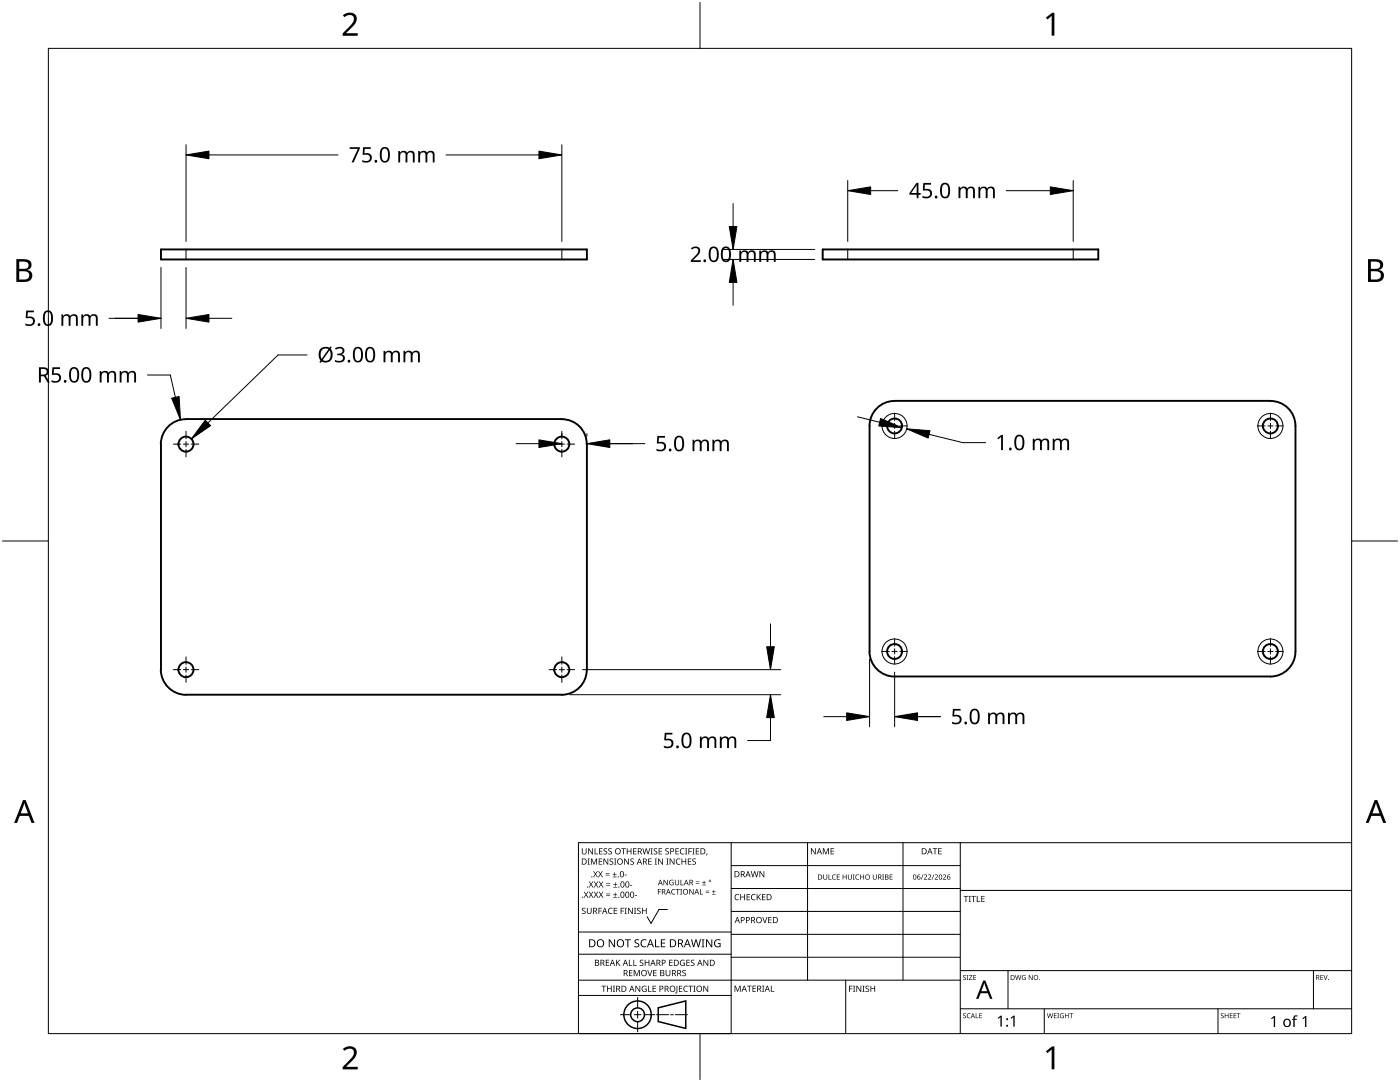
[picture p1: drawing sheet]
<svg xmlns="http://www.w3.org/2000/svg" width="279mm" height="216mm" viewBox="0 0 279 216" stroke-linecap="round" stroke-linejoin="round" font-family="sans-serif">
<g fill="none" stroke="#000" stroke-width=".38">
<path d="M32.1 49.8h85v2h-85zM164.2 49.8h55v2h-55zM178.5 80h75M32.1 88.6v45M37.1 83.7a5 5 0 0 0-5 4.9M112.1 83.7a4.9 4.9 0 0 1 5 4.9M112.1 83.6h-75M117.1 88.6v45M173.5 85v45M178.5 80a5 5 0 0 0-5 5M253.5 80a4.9 4.9 0 0 1 5 5M258.5 85v45"/>
<path d="M32.1 133.6a5.1 5.1 0 0 0 5 5M37.1 138.6h75M117.1 133.6a5 5 0 0 1-5 5M173.5 130a5 5 0 0 0 5 5M178.5 135h75M258.5 130a5 5 0 0 1-5 5"/>
<circle cx="37.1" cy="88.6" r="1.5"/>
<circle cx="112.1" cy="88.6" r="1.5"/>
<circle cx="178.5" cy="85" r="1.49"/>
<circle cx="253.5" cy="85" r="1.49"/>
<circle cx="37.1" cy="133.6" r="1.5"/>
<circle cx="112.1" cy="133.6" r="1.5"/>
<circle cx="178.5" cy="130" r="1.49"/>
<circle cx="253.5" cy="130" r="1.49"/>
</g>
<g fill="none" stroke="#000" stroke-width=".2">
<path d="M37.1 49.8v2M112.1 49.8v2M169.2 49.8v2M214.2 49.8v2"/>
<circle cx="178.5" cy="85" r="2.51"/>
<circle cx="253.5" cy="85" r="2.5"/>
<circle cx="178.5" cy="130" r="2.51"/>
<circle cx="253.5" cy="130" r="2.5"/>
</g>
<path d="M9.7 9.7h260v196.5h-260z" fill="none" stroke="#000" stroke-width=".2"/>
<path d="M139.7 .5v9.2M.5 108h9.2M269.7 108h9.2M139.7 206.2v9.2" fill="none" stroke="#000" stroke-width=".2"/>
<g fill="#000">
<path d="M68.4 3.1a1.64 1.64 0 0 1 2.8 .4 2.52 2.52 0 0 1-1.2 2.2l-.9 .9h2.3v.5h-3v-.4l1.2-1.2a1.95 1.95 0 0 0 .9-2.2 1.23 1.23 0 0 0-1.8 .1zM208.7 3.5l1.3-.9h.4v4.5h-.5v-4l-.9 .8zM68.4 209.3a1.64 1.64 0 0 1 2.8 .4 2.52 2.52 0 0 1-1.2 2.2l-.9 1h2.3v.5h-3v-.5l1.2-1.2a1.95 1.95 0 0 0 .9-2.1 1.23 1.23 0 0 0-1.8 .1zM208.7 209.8l1.3-1h.4v4.6h-.5v-4l-.9 .7z"/>
<path d="M3.3 51.7h1.3a1.28 1.28 0 0 1 1.7 1.3 1.04 1.04 0 0 1-.9 .9 1.23 1.23 0 0 1 1 1.5 1.23 1.23 0 0 1-1.5 .9h-1.6zM3.8 54.1v1.7h1a.86 .86 0 0 0 1-.9 .86 .86 0 0 0-1.1-.8zM3.8 52.2v1.4h.9a.78 .78 0 0 0 1-.7 .78 .78 0 0 0-1.1-.7z"/>
<path d="M273 51.7h1.3a1.28 1.28 0 0 1 1.7 1.3 1.04 1.04 0 0 1-.8 .9 1.23 1.23 0 0 1 1 1.5 1.23 1.23 0 0 1-1.6 .9h-1.6zM273.6 54.1v1.7h.9a.86 .86 0 0 0 1.1-.9 .86 .86 0 0 0-1.1-.8zM273.6 52.2v1.4h.8a.78 .78 0 0 0 1-.7 .78 .78 0 0 0-1.1-.7z"/>
<path d="M4.6 159.6h.5l1.8 4.6h-.6l-.6-1.4h-1.8l-.5 1.4h-.6zM4.8 160.2l-.7 2.1h1.5z"/>
<path d="M274.3 159.6h.6l1.7 4.6h-.6l-.5-1.4h-1.8l-.6 1.4h-.5zM274.6 160.2l-.7 2.1h1.4z"/>
</g>
<g fill="none" stroke="#000" stroke-width=".2">
<path d="M145.9 168.1v38.1h-30.5v-38.1h154.3M145.9 172.7h45.7M145.9 177.3h45.7M161.2 168.1v27.5M180.2 168.1v27.5M191.6 168.1v38.1M191.6 177.7h78.1M115.4 198.6h30.5M115.4 195.6h76.2M115.4 190.4h30.5M115.4 186h30.5M127.3 199v2.1"/>
<path d="M133.2 181.5h-1.7l-1.6 2.8-.7-1.4M145.9 181.9h45.7M145.9 186.4h45.7M145.9 191h45.7M168.8 195.6v10.6M191.6 193.7h78.1M201.2 193.7v7.6M262.1 193.7v7.6M123.8 202.5h2.1M126.6 202.5h1.3M127.3 201.8v1.4M127.3 203.8v2.1"/>
<path d="M128.6 202.5h2.1M131 202.5h2.4M133.8 202.5h.6M134.8 202.5h2.4M191.6 201.3h78.1M208.4 201.3v4.9M243.1 201.3v4.9"/>
</g>
<g fill="#000">
<path d="M116.1 169.3h.2v.8a.32 .32 0 0 0 .3 .3 .32 .32 0 0 0 .3-.3v-.8h.2v.8a.47 .47 0 0 1-.5 .4 .47 .47 0 0 1-.5-.5zM116.5 177.9h.2l.3 .5 .3-.5h.1l-.4 .6 .4 .6h-.1l-.3-.5-.4 .5h-.1l.4-.6zM117.3 171.3h.4l-.1 .1v1l.1 .1h-.4l.1-.1v-1zM117.4 169.3h.2l.6 1v-1h.1v1.2h-.1l-.7-1v1h-.1zM117.5 177.9h.2l.3 .5 .3-.5h.1l-.4 .6 .4 .6h-.1l-.4-.5-.3 .5h-.1l.4-.6zM117.5 175.9h.2l.3 .5 .3-.5h.1l-.4 .6 .5 .6h-.2l-.3-.5-.4 .5h-.1l.4-.6zM117.9 171.3h.3l.3 1 .4-1h.3v1.2h-.2v-1l-.4 1h-.1l-.4-1v1h-.2zM118.7 169.3h.1v1h.6v.2h-.7zM118.4 173.8h.1l.3 .5 .3-.5h.2l-.4 .6 .4 .7h-.1l-.4-.6-.3 .6h-.1l.4-.7zM118.5 177.9h.2l.2 .5 .3-.5h.2l-.4 .6 .4 .6h-.1l-.4-.5-.3 .5h-.1l.4-.6zM118.5 175.9h.2l.3 .5 .3-.5h.1l-.4 .6 .4 .6h-.1l-.3-.5-.4 .5h-.1l.4-.6zM119.5 171.3h.7v.1h-.6v.4h.5v.2h-.5v.4h.6v.1h-.7z"/>
<path d="M119.6 169.3h.6v.1h-.5v.4h.5v.1h-.5v.4h.5v.2h-.6zM119.4 173.8h.1l.3 .5 .3-.5h.2l-.4 .6 .4 .7h-.1l-.4-.6-.3 .6h-.2l.5-.7zM119.5 177.9h.1l.3 .5 .3-.5h.2l-.4 .6 .4 .6h-.1l-.4-.5-.3 .5h-.1l.4-.6zM119.5 175.9h.2l.3 .5 .3-.5h.1l-.4 .6 .4 .6h-.1l-.4-.5-.3 .5h-.1l.4-.6zM120.9 174.6h.8v.1h-.8zM120.9 174.2h.8v.1h-.8zM121 178.7h.8v.1h-.8zM121 178.3h.8v.1h-.8zM121 176.6h.8v.1h-.8zM121 176.3h.8v.1h-.8zM120.5 169.4l.4-.1h.3l-.1 .1a.25 .25 0 0 0-.4-.1 .25 .25 0 0 0 0 .4l.4 .3 .1 .2-.3 .3-.5-.1v-.1h.2a.27 .27 0 0 0 .4-.1 .27 .27 0 0 0-.3-.3l-.2-.2zM120.4 171.3h.2l.7 1-.1-1h.2v1.2h-.2l-.6-1v1h-.2z"/>
<path d="M121.4 169.4l.5-.1h.2v.1a.25 .25 0 0 0-.4-.1 .25 .25 0 0 0 0 .4l.4 .3v.2l-.2 .3-.5-.1v-.1h.1a.27 .27 0 0 0 .5-.1 .27 .27 0 0 0-.4-.3l-.2-.2zM122.3 174.9h.8v.2h-.8zM122.4 179h.8v.1h-.8zM122.4 177h.8v.1h-.8zM121.7 171.4l.4-.1 .3 .1-.1 .1a.25 .25 0 0 0-.4-.1 .25 .25 0 0 0 0 .4 .42 .42 0 0 1 .5 .5 .42 .42 0 0 1-.7 .2l-.1-.2 .2 .1a.27 .27 0 0 0 .5-.2 .27 .27 0 0 0-.4-.3l-.2-.2zM122.6 174h.1v.4h.4v.1h-.4v.4h-.1v-.4h-.3v-.1h.3zM122.7 178.1h.1v.4h.4v.1h-.4v.3h-.1v-.3h-.3v-.1h.3zM122.7 176.1h.2v.3h.3v.2h-.3v.3h-.2v-.3h-.3v-.2h.3zM122.6 171.3h.4l-.1 .1v1l.1 .1h-.4l.1-.1v-1zM124 169.3h.9v.1h-.4v1.1h-.1v-1.1h-.4zM124.7 174.5h.4v.2h-.4zM124.6 171.3h.1l.7 1v-1h.1v1.2h-.2l-.6-1v1h-.1z"/>
<path d="M125.7 176.6h.5v.1h-.5zM125.1 169.3h.1v.5h.7v-.5h.1v1.2h-.1v-.6h-.7v.6h-.1zM125.8 171.4l.5-.1 .2 .1v.1a.25 .25 0 0 0-.4-.1 .25 .25 0 0 0 0 .4 .42 .42 0 0 1 .4 .5 .42 .42 0 0 1-.7 .2v-.2l.1 .1a.27 .27 0 0 0 .5-.2 .27 .27 0 0 0-.4-.3l-.2-.2zM126.7 178.6h.4v.2h-.4zM126.4 169.3h.6v.1h-.5v.4h.5v.1h-.5v.4h.5v.2h-.6zM128.2 169.3h.2l.2 1 .3-1h.2l.2 1 .3-1h.1l-.3 1.2h-.1l-.3-1.1-.3 1.1h-.2zM129.4 171.3h.7v.1h-.6v.4h.5v.2h-.5v.4h.6v.1h-.7zM129.8 169.3h.5l-.2 .1v1l.2 .1h-.5l.2-.1v-1zM130.7 171.3h.4l-.1 .1v1l.1 .1h-.4l.1-.1v-1zM130.5 169.4l.4-.1h.3l-.1 .1a.25 .25 0 0 0-.4-.1 .25 .25 0 0 0 0 .4l.4 .3 .1 .2-.2 .3-.6-.1v-.1h.2a.27 .27 0 0 0 .4-.1 .27 .27 0 0 0-.3-.3l-.2-.2zM131.3 177.4h.6v.1h-.5v.4h.5v.1h-.5v.5h-.1zM131.4 169.3h.7v.1h-.5v.4h.5v.1h-.5v.4h.5v.2h-.7z"/>
<path d="M131.3 171.3h.2l.7 1v-1h.1v1.2h-.2l-.6-1v1h-.2zM132.4 175.6h.2l.6 .9v-.9h.1v1h-.2l-.6-.9v.9h-.1zM133 171.3h.4l-.1 .1v1l.1 .1h-.4l.1-.1v-1zM132.8 169.4l.4-.1h.3l-.1 .1a.25 .25 0 0 0-.3-.1 .25 .25 0 0 0 0 .4l.4 .3v.2l-.2 .3-.5-.1v-.1h.1a.27 .27 0 0 0 .5-.1 .27 .27 0 0 0-.4-.3l-.2-.2zM133.7 175.7l.5-.2 .2 .1v.1a.45 .45 0 0 0-.7 .4 .45 .45 0 0 0 .6 .4v-.3h-.2v-.1h.3v.5a.6 .6 0 0 1-.8-.1 .6 .6 0 0 1 .1-.8zM134.1 177.5l.4-.1h.3l-.1 .2a.44 .44 0 0 0-.6 .4 .44 .44 0 0 0 .6 .3 .52 .52 0 0 1-.7 0 .52 .52 0 0 1 .1-.8zM133.6 171.3h.2l.7 1v-1h.1v1.2h-.2l-.6-1v1h-.2zM134.9 177.4h.8v.1h-.4v1h-.1v-1h-.3zM135 171.5l.5-.2 .3 .1-.1 .1a.49 .49 0 0 0-.7 .4 .49 .49 0 0 0 .7 .5 .52 .52 0 0 1-.6 0 .52 .52 0 0 1-.2-.6zM134.8 169.3h.7v.1h-.6v.4h.5v.1h-.5v.4h.6v.2h-.7zM134.7 175.6h.1v.7a.28 .28 0 0 0 .3 .2 .28 .28 0 0 0 .3-.2v-.7h.1v.7a.42 .42 0 0 1-.4 .4 .42 .42 0 0 1-.4-.4zM135.8 175.6h.2v.9h.4v.1h-.6z"/>
<path d="M135.8 177.4h.3l-.1 .1v.9l.1 .1h-.3l.1-.1v-.9zM135.8 169.4l.4-.1h.4l-.1 .1h-.2a.49 .49 0 0 0-.4 .6 .49 .49 0 0 0 .7 .3 .52 .52 0 0 1-.7 .1 .52 .52 0 0 1-.2-.6zM136 171.3h.2v.5h.6v-.5h.1v1.2h-.1v-.5h-.6v.5h-.2zM136.7 169.3h.5l-.2 .1v1l.2 .1h-.5l.2-.1v-1zM137.4 169.3h.7v.1h-.6v.4h.5v.2h-.5v.5h-.1zM137.3 171.3h.7v.1h-.6v.4h.5v.2h-.5v.4h.6v.1h-.7zM137.6 177.4h.1l.6 .9v-.9h.1v1.1h-.1l-.6-.9v.9h-.1zM138.2 169.3h.4l-.1 .1v1l.1 .1h-.4l.1-.1v-1zM138.9 176.2h.7v.1h-.7zM138.9 175.9h.7v.1h-.7zM138.2 171.4l.4-.1 .3 .1-.1 .1a.25 .25 0 0 0-.4-.1 .25 .25 0 0 0 0 .4 .42 .42 0 0 1 .5 .5 .42 .42 0 0 1-.7 .2l-.1-.2 .2 .1a.27 .27 0 0 0 .5-.2 .27 .27 0 0 0-.4-.3l-.2-.2zM138.9 169.3h.6v.1h-.5v.4h.5v.1h-.5v.4h.5v.2h-.6z"/>
<path d="M139.7 177.4h.1v1h.5v.1h-.6zM140.1 176.5h.8v.1h-.8zM140.5 175.7h.1v.3h.3v.2h-.3v.3h-.1v-.3h-.4v-.2h.4zM140.8 178h.7v.2h-.7zM140.8 177.7h.7v.1h-.7zM141 170.3h.2l-.3 .4zM142.1 178.4h.7v.1h-.7zM142.4 177.6h.1v.3h.3v.1h-.3v.3h-.1v-.3h-.3v-.1h.3zM146.8 178.6l.4-.2 .3 .1v.1a.49 .49 0 0 0-.7 .4 .49 .49 0 0 0 .7 .5 .52 .52 0 0 1-.7 0 .52 .52 0 0 1-.2-.6zM147.7 178.4h.2v.5h.6v-.5h.2v1.2h-.2v-.5h-.6v.5h-.2zM149 178.4h.7v.1h-.5v.4h.4v.2h-.4v.4h.5v.1h-.7zM150 178.6l.5-.2 .3 .1-.1 .1a.49 .49 0 0 0-.7 .4 .49 .49 0 0 0 .8 .5 .52 .52 0 0 1-.7 0 .52 .52 0 0 1-.2-.6z"/>
<path d="M149.8 173.8h.2l.3 1.1 .2-1.1h.2l.3 1.1 .2-1.1h.2l-.3 1.2h-.2l-.3-1-.3 1h-.1zM151 178.4h.2v.6l.5-.6h.2l-.5 .5 .5 .7h-.2l-.4-.6-.1 .6h-.2zM151.6 173.8h.1l.7 1v-1h.1v1.2h-.1l-.7-1v1h-.1zM152.1 178.4h.7v.1h-.6v.4h.5v.2h-.5v.4h.6v.1h-.7zM161.8 169.3h.2l.7 1v-1h.1v1.2h-.2l-.6-1v1h-.2zM164.2 169.3h.2l.4 .9 .4-.9h.2v1.2h-.1v-1.1l-.4 1.1h-.1l-.4-1.1v1.1h-.2zM164.3 174.5h.1v.7a.26 .26 0 0 0 .3 .2 .26 .26 0 0 0 .3-.2v-.7h.1v.7a.39 .39 0 0 1-.4 .3 .39 .39 0 0 1-.4-.3zM165.4 174.5h.1v.9h.4v.1h-.5zM165.8 169.3h.6v.1h-.5v.4h.5v.1h-.5v.4h.5v.2h-.6zM166.2 174.6l.3-.1h.3v.2a.41 .41 0 0 0-.6 .3 .41 .41 0 0 0 .6 .4 .48 .48 0 0 1-.7-.1 .48 .48 0 0 1 .1-.7zM167 174.5h.6v.1h-.5v.3h.4v.1h-.4v.4h.5v.1h-.6zM168.2 174.5h.1v.4h.5v-.4h.2v1h-.2v-.5h-.5v.5h-.1z"/>
<path d="M169.2 174.5h.1v.7a.26 .26 0 0 0 .3 .2 .26 .26 0 0 0 .3-.2v-.7h.1v.7a.39 .39 0 0 1-.4 .3 .39 .39 0 0 1-.4-.3zM170.2 174.5h.4l-.2 .1v.8l.2 .1h-.4l.1-.1v-.8zM170.8 174.6l.4-.1h.3l-.1 .2a.41 .41 0 0 0-.6 .3 .41 .41 0 0 0 .6 .4 .48 .48 0 0 1-.7-.1 .48 .48 0 0 1 .1-.7zM171.7 174.5h.1v.4h.5v-.4h.1v1h-.1v-.5h-.5v.5h-.1zM174.2 174.5h.1v.7a.26 .26 0 0 0 .3 .2 .26 .26 0 0 0 .3-.2v-.7h.1v.7a.39 .39 0 0 1-.4 .3 .39 .39 0 0 1-.4-.3zM176.1 174.5h.3l-.1 .1v.8l.1 .1h-.3l.1-.1v-.8zM177.6 174.5h.5v.1h-.4v.3h.4v.1h-.4v.4h.4v.1h-.5zM184.2 174.5h.1l-.4 1h-.1zM184.4 174.6a.37 .37 0 0 1 .6 0 .37 .37 0 0 1-.3 .6l-.2 .2h.5v.1h-.6l.2-.4a.27 .27 0 0 0 .3-.3 .27 .27 0 0 0-.4-.2zM185.2 174.6a.37 .37 0 0 1 .6 0 .37 .37 0 0 1-.2 .6l-.3 .2h.6v.1h-.7l.3-.4a.27 .27 0 0 0 .2-.3 .27 .27 0 0 0-.3-.2zM186.3 174.5h.2l-.4 1h-.2zM186.1 169.3h.9v.1h-.3v1.1h-.2v-1.1h-.4z"/>
<path d="M186.5 174.6a.37 .37 0 0 1 .6 0 .37 .37 0 0 1-.2 .6l-.2 .2h.5v.1h-.7l.3-.4a.27 .27 0 0 0 .3-.3 .27 .27 0 0 0-.4-.2zM187.2 169.3h.7v.1h-.5v.4h.5v.1h-.5v.4h.5v.2h-.7zM188.2 174.6a.37 .37 0 0 1 .6 0 .37 .37 0 0 1-.3 .6l-.2 .2h.5v.1h-.6l.2-.4a.27 .27 0 0 0 .3-.3 .27 .27 0 0 0-.4-.2zM192.3 178.8h.9v.1h-.3v1.1h-.2v-1.1h-.4zM193.3 178.8h.5l-.2 .1v1l.2 .1h-.5l.2-.1v-1zM193.8 178.8h1v.1h-.4v1.1h-.2v-1.1h-.4zM194.9 178.8h.2v1.1h.5v.1h-.7zM195.8 178.8h.7v.1h-.5v.4h.5v.1h-.5v.5h.5v.1h-.7zM116.2 181.3l.4-.2 .3 .1-.1 .1a.25 .25 0 0 0-.4-.1 .25 .25 0 0 0 0 .4l.4 .2 .1 .3-.3 .3-.5-.1v-.1h.2a.27 .27 0 0 0 .4-.1 .27 .27 0 0 0-.3-.3l-.2-.2zM117.1 181.1h.2v.8a.32 .32 0 0 0 .3 .3 .32 .32 0 0 0 .3-.3v-.8h.2v.8a.47 .47 0 0 1-.5 .5 .47 .47 0 0 1-.5-.5zM119.4 181.1h.7v.2h-.5v.4h.5v.1h-.5v.6h-.2zM120 196.7h1v.1h-.4v1.1h-.2v-1.1h-.4z"/>
<path d="M120.9 191.5h.7v.1h-.5v.4h.4v.2h-.4v.4h.5v.1h-.7zM121.5 181.3l.4-.2 .4 .1-.1 .1a.49 .49 0 0 0-.7 .5 .49 .49 0 0 0 .7 .4 .52 .52 0 0 1-.6 .1 .52 .52 0 0 1-.3-.6zM121.1 196.7h.2v.5h.6v-.5h.2v1.2h-.2v-.6h-.6v.6h-.2zM121.5 187.4h.2l.9 1.3v-1.3h.1v1.6h-.2l-.8-1.3v1.3h-.2zM122.3 196.7h.4l-.1 .1v1l.1 .1h-.4l.2-.1v-1zM122.5 181.1h.7v.2h-.6v.4h.5v.1h-.5v.4h.6v.2h-.7zM122.9 191.5h.2v.6l.5-.6h.2l-.5 .5 .5 .7h-.2l-.4-.6-.1 .6h-.2zM123.9 181.1h.6v.2h-.5v.4h.5v.1h-.5v.6h-.1zM124.7 181.1h.4l-.2 .2v.9l.2 .2h-.4l.1-.2v-.9zM124.7 187.4h1.2v.2h-.5v1.4h-.2v-1.4h-.5zM125.5 191.5h.2v1.1h.5v.1h-.7zM125.5 193.6h.7v.1h-.5v.4h.5v.1h-.5v.4h.5v.2h-.7z"/>
<path d="M125.3 181.1h.2l.7 1.1-.1-1.1h.2v1.3h-.2l-.6-1v1h-.2zM126.4 191.5h.2v1.1h.5v.1h-.7zM126.5 181.1h.5l-.2 .2v.9l.2 .2h-.5l.2-.2v-.9zM126.5 193.6h.2l.4 1 .4-1h.2v1.2h-.2v-1.1l-.4 1.1h-.1l-.4-1.1v1.1h-.1zM126.7 187.6l.3-.2 .6 .1-.2 .1a.33 .33 0 0 0-.6 .2 .33 .33 0 0 0 .4 .4 .47 .47 0 0 1 .4 .6 .47 .47 0 0 1-.7 .2h-.3v-.2h.2a.35 .35 0 0 0 .6-.2 .35 .35 0 0 0-.5-.4l-.3-.2zM126.8 196.7h.2l.6 1v-1h.2v1.2h-.2l-.7-1 .1 1h-.2zM127.2 181.3l.4-.2 .3 .1-.1 .1a.25 .25 0 0 0-.4-.1 .25 .25 0 0 0 0 .4l.4 .2 .1 .3-.3 .3-.5-.1v-.1h.2a.27 .27 0 0 0 .4-.1 .27 .27 0 0 0-.3-.3l-.2-.2zM127.7 191.6l.5-.1 .2 .1v.1a.25 .25 0 0 0-.4-.1 .25 .25 0 0 0 0 .4l.4 .2v.3l-.2 .2h-.5v-.2l.1 .1a.27 .27 0 0 0 .5-.2 .27 .27 0 0 0-.4-.3l-.2-.2zM128 187.6l.6-.2 .4 .1v.2a.64 .64 0 0 0-1 .5 .64 .64 0 0 0 1 .6v.2a.83 .83 0 0 1-1.1-.3 .83 .83 0 0 1 .1-1.1zM128.2 196.8l.6-.1 .2 .1v.1a.5 .5 0 0 0-.8 .4 .5 .5 0 0 0 .7 .5v-.4h-.3v-.1h.4v.6a.66 .66 0 0 1-.8-.2 .66 .66 0 0 1 0-.9zM128.1 181.1h.2v.6h.6v-.6h.2v1.3h-.2v-.6h-.6v.6h-.2zM129.2 193.6h.1l.4 1 .3-1h.2l-.4 1.2h-.2z"/>
<path d="M129.3 196.7h.2v1.1h.5v.1h-.7zM128.7 191.5h.1v.5h.6v-.5h.2v1.2h-.2v-.5h-.6v.5h-.1zM130.7 187.4h.2v1.4h.7v.2h-.9zM130.2 196.7h.7v.1h-.5v.4h.5v.1h-.5v.5h.5v.1h-.7zM130.4 193.6h.6v.1h-.5v.4h.5v.1h-.5v.4h.5v.2h-.6zM131.9 187.4h.9v.2h-.7v.5h.6v.2h-.6v.5h.7v.2h-.9zM132.8 193.6h.2v.7a.32 .32 0 0 0 .3 .4 .32 .32 0 0 0 .3-.4v-.7h.2v.7a.47 .47 0 0 1-.5 .5 .47 .47 0 0 1-.5-.5zM133.5 191.5h.7v.1h-.5v.4h.5v.2h-.5v.4h.5v.1h-.7zM135 196.7h.2v1.3l-.1 .2h-.3l-.1-.1 .3-.2zM135.5 196.7h.7v.1h-.5v.4h.4v.1h-.4v.5h.5v.1h-.7zM135.8 191.7l.5-.2 .4 .1-.1 .1a.5 .5 0 0 0-.8 .4 .5 .5 0 0 0 .7 .5v-.4h-.2v-.1h.4v.6a.66 .66 0 0 1-.9-.1 .66 .66 0 0 1 0-.9zM136.2 193.7l.4-.2 .3 .1-.1 .1a.25 .25 0 0 0-.4-.1 .25 .25 0 0 0 0 .4 .42 .42 0 0 1 .5 .6 .42 .42 0 0 1-.7 .2l-.1-.2h.2a.27 .27 0 0 0 .5-.1 .27 .27 0 0 0-.4-.3l-.2-.2z"/>
<path d="M136.5 196.8l.5-.1 .3 .1-.1 .1a.49 .49 0 0 0-.7 .4 .49 .49 0 0 0 .8 .4 .52 .52 0 0 1-.7 .1 .52 .52 0 0 1-.2-.6zM137 191.5h.7v.1h-.6v.4h.5v.2h-.5v.4h.6v.1h-.7zM137.4 196.7h.9v.1h-.4v1.1h-.1v-1.1h-.4zM137.9 191.6l.4-.1 .3 .1-.1 .1a.25 .25 0 0 0-.4-.1 .25 .25 0 0 0 0 .4l.4 .2 .1 .3-.2 .2h-.6v-.2l.2 .1a.27 .27 0 0 0 .5-.2 .27 .27 0 0 0-.4-.3l-.2-.2zM138.4 196.7h.4l-.1 .1v1l.1 .1h-.4l.1-.1v-1zM137.9 187.4h.2l.3 1.4 .4-1.4h.2l.4 1.4 .3-1.4h.2l-.4 1.6h-.2l-.4-1.3-.4 1.3h-.2zM140 187.4h.6l-.2 .2v1.3l.2 .1h-.6l.2-.1v-1.3zM140.4 196.7h.1l.7 1v-1h.1v1.2h-.1l-.7-1v1h-.1zM140.4 191.5h.2l.6 1v-1h.1v1.2h-.1l-.7-1v1h-.1zM140.9 187.4h.2l.9 1.3v-1.3h.2v1.6h-.3l-.8-1.3v1.3h-.2zM142.7 187.6l.7-.2 .4 .1-.1 .2a.65 .65 0 0 0-1 .5 .65 .65 0 0 0 .9 .6v-.4h-.3v-.2h.5v.7a.86 .86 0 0 1-1.1-.1 .86 .86 0 0 1 0-1.2zM146.6 196.7h.2l.4 1 .4-1h.2v1.2h-.1v-1.1l-.4 1.1h-.2l-.4-1.1v1.1h-.1z"/>
<path d="M149.1 196.7h.9v.1h-.4v1.1h-.1v-1.1h-.4zM150.2 196.7h.7v.1h-.6v.4h.5v.1h-.5v.5h.6v.1h-.7zM152.1 183h.2l.3 1 .4-1h.2l-.5 1.2h-.1zM152.1 196.7h.4l-.1 .1v1l.1 .1h-.4l.1-.1v-1zM153.8 196.7h.2v1.1h.5v.1h-.7zM153.3 183h.7v.1h-.5v.4h.5v.1h-.5v.5h.5v.1h-.7zM169.5 196.7h.6v.1h-.5v.5h.5v.1h-.5v.5h-.1zM170.2 196.7h.5l-.2 .1v1l.2 .1h-.5l.2-.1v-1zM170.9 196.7h.2l.6 1v-1h.2v1.2h-.2l-.6-1v1h-.2zM172.1 196.7h.5l-.2 .1v1l.2 .1h-.5l.2-.1v-1zM172.8 196.8l.4-.1h.2v.2a.25 .25 0 0 0-.4-.1 .25 .25 0 0 0 0 .4l.4 .2 .1 .3-.3 .2h-.5v-.2l.2 .1a.27 .27 0 0 0 .4-.2 .27 .27 0 0 0-.3-.3l-.3-.2zM173.7 196.7h.2v.5h.6v-.5h.2v1.2h-.2v-.6h-.6v.6h-.2z"/>
<path d="M192.2 194.7l.4-.1h.2l-.1 .1a.24 .24 0 0 0-.3 0 .24 .24 0 0 0-.1 .3 .24 .24 0 0 0 .4 .1l.1 .1-.1 .3h-.4l-.1-.1a.24 .24 0 0 0 .3 .1 .24 .24 0 0 0 .1-.3l-.4-.3zM192.9 194.6h.4l-.1 .1v.7l.1 .1h-.4l.1-.1v-.7zM193.4 194.6h.6l-.5 .8h.6v.1h-.7l.5-.8h-.5zM194.2 194.6h.6v.1h-.4v.3h.4v.1h-.4v.3h.4v.1h-.6zM202.6 194.6h.1l.2 .8 .2-.8h.2l.2 .8 .2-.8h.1l-.2 .9h-.2l-.2-.8-.2 .8h-.2zM204.1 194.7l.3-.1h.3l-.1 .1a.4 .4 0 0 0-.6 .4 .4 .4 0 0 0 .6 .3v-.3l-.2-.1h.3v.5a.53 .53 0 0 1-.7-.1 .53 .53 0 0 1 .1-.7zM205.3 194.6h.2l.5 .8v-.8h.1v.9h-.2l-.5-.8v.8h-.1zM263.5 194.6h.6v.1h-.5v.3h.4v.1h-.4v.3h.5v.1h-.6zM264.1 194.6h.2l.2 .8 .3-.8h.2l-.4 .9h-.1zM192.2 202.3l.4-.1h.2l-.1 .1a.24 .24 0 0 0-.3 0 .24 .24 0 0 0-.1 .3 .24 .24 0 0 0 .4 .1l.1 .2-.1 .2-.4 .1-.1-.2a.24 .24 0 0 0 .3 .1 .24 .24 0 0 0 .1-.3l-.4-.2zM193.1 202.3l.6-.1-.3 .1a.4 .4 0 0 0-.3 .5 .4 .4 0 0 0 .5 .2 .46 .46 0 0 1-.6 0 .46 .46 0 0 1 .1-.7zM194.7 202.2h.1v.8h.5v.2h-.6z"/>
<path d="M195.4 202.2h.6v.1h-.4v.3h.4v.1h-.4v.4h.4v.1h-.6zM199.1 203.1l.6-.4h.2v2.1h-.2v-1.9l-.5 .4zM201.7 203.1l.6-.4h.2v2.1h-.3v-1.9l-.4 .4zM209 202.2h.1l.2 .8 .2-.8h.1l.3 .8 .2-.8h.1l-.3 1h-.1l-.2-.9-.3 .9h-.1zM210.3 202.2h.6v.1h-.4v.3h.3v.1h-.3v.4h.4v.1h-.6zM211 202.2h.4l-.2 .1v.8l.2 .1h-.4l.1-.1v-.8zM211.6 202.3l.7-.1-.1 .1a.4 .4 0 0 0-.6 .4 .4 .4 0 0 0 .6 .3v-.2l-.2-.2h.3v.5a.53 .53 0 0 1-.7-.1 .53 .53 0 0 1 0-.7zM212.5 202.2h.2v.4h.5v-.4h.1v1h-.1v-.5h-.5v.5h-.2zM213.4 202.2h.8v.1h-.3v.9h-.2v-.9h-.3zM243.7 202.3l.3-.1h.2v.1a.24 .24 0 0 0-.3 0 .24 .24 0 0 0-.1 .3 .24 .24 0 0 0 .3 .1l.1 .2-.1 .2-.4 .1-.1-.2a.24 .24 0 0 0 .4 .1 .24 .24 0 0 0 0-.3l-.3-.2zM244.4 202.2h.2v.4h.5v-.4h.1v1h-.1v-.5h-.5v.5h-.2zM245.4 202.2h.6v.1h-.4v.3h.4v.1h-.4v.4h.4v.1h-.6z"/>
<path d="M246.2 202.2h.5v.1h-.4v.3h.4v.1h-.4v.4h.4v.1h-.5zM246.8 202.2h.8v.1h-.3v.9h-.2v-.9h-.3zM253.7 203.2l.6-.5h.2v2.2h-.3v-1.9l-.4 .4zM258.2 202.7l.3-.1h.5l-.1 .3-.4-.1-.1 .2v.3h.4v.2h-.4v1.4h-.3v-1.4h-.3l.3-.2zM259.9 203.2l.6-.5h.2v2.2h-.2v-1.9l-.5 .4z"/>
<path d="M116.1 171.3h.4a.61 .61 0 0 1 .6 .6 .61 .61 0 0 1-.6 .6h-.4zM116.3 171.4v1h.1a.48 .48 0 0 0 .5-.5 .48 .48 0 0 0-.4-.5z"/>
<path d="M122.7 169.9a.61 .61 0 0 1 1.2 0 .61 .61 0 0 1-1.2 0zM123 169.5a.47 .47 0 0 0-.1 .7 .47 .47 0 0 0 .8 0v-.1a.45 .45 0 0 0-.1-.6 .45 .45 0 0 0-.6 0z"/>
<path d="M123.1 171.9a.61 .61 0 0 1 1.2 0 .61 .61 0 0 1-1.2 0zM123.5 171.5l-.2 .4a.45 .45 0 0 0 .7 .4 .45 .45 0 0 0 0-.8l-.2-.1z"/>
<path d="M123.9 173.9a.51 .51 0 0 1 .6 .1 .51 .51 0 0 1 0 .7 .44 .44 0 0 1-.6 .3 .44 .44 0 0 1-.2-.6zM123.9 174v.1a.48 .48 0 0 0 .3 .8 .53 .53 0 0 0 .2-.5 .53 .53 0 0 0-.4-.4z"/>
<path d="M124 178a.44 .44 0 0 1 .5 0 .44 .44 0 0 1 .1 .5 .46 .46 0 0 1-.4 .7 .46 .46 0 0 1-.4-.7zM124.1 178.1l-.1 .2a.45 .45 0 0 0 .3 .7 .53 .53 0 0 0 .2-.5 .53 .53 0 0 0-.4-.4z"/>
<path d="M124 176a.44 .44 0 0 1 .5 0 .44 .44 0 0 1 .1 .5 .46 .46 0 0 1-.4 .6 .46 .46 0 0 1-.4-.7zM124.1 176.1l-.1 .4a.31 .31 0 0 0 .2 .5 .31 .31 0 0 0 .3-.5l-.1-.4z"/>
<path d="M124.9 178a.5 .5 0 0 1 .7 .1 .5 .5 0 0 1 0 .6 .44 .44 0 0 1-.6 .4 .44 .44 0 0 1-.2-.6zM125 178.1a.48 .48 0 0 0-.1 .6 .48 .48 0 0 0 .4 .3l.1-.8-.2-.2z"/>
<path d="M124.9 176a.44 .44 0 0 1 .6 0 .44 .44 0 0 1 .1 .5 .46 .46 0 0 1-.5 .6 .46 .46 0 0 1-.3-.7zM125 176.1l-.1 .4a.31 .31 0 0 0 .3 .5 .31 .31 0 0 0 .2-.5v-.4z"/>
<path d="M125.9 178a.5 .5 0 0 1 .6 .1 .5 .5 0 0 1 0 .6 .44 .44 0 0 1-.5 .4 .44 .44 0 0 1-.2-.6zM126 178.1l-.1 .1a.48 .48 0 0 0 .4 .8 .53 .53 0 0 0 .2-.5 .53 .53 0 0 0-.5-.4z"/>
<path d="M127.3 169.3h.3a.35 .35 0 0 1 .5 .2 .35 .35 0 0 1-.3 .4l.4 .6h-.2l-.3-.5h-.3v.5h-.1zM127.4 169.4v.4h.2a.23 .23 0 0 0 .3-.2 .23 .23 0 0 0-.3-.2z"/>
<path d="M127.5 171.3h.2l.4 1.2h-.1l-.2-.4h-.4l-.2 .4h-.1zM127.6 171.5l-.2 .5h.4z"/>
<path d="M128.3 171.3h.3a.35 .35 0 0 1 .5 .2 .35 .35 0 0 1-.3 .5l.4 .5h-.2l-.3-.5h-.2v.5h-.2zM128.5 171.4v.5h.1a.23 .23 0 0 0 .3-.2 .23 .23 0 0 0-.3-.3z"/>
<path d="M131.7 175.5h.1l.5 1.1h-.2l-.1-.3h-.4l-.2 .3h-.1zM131.8 175.7l-.2 .5h.4z"/>
<path d="M132.1 177.4h.3a.31 .31 0 0 1 .4 .2 .31 .31 0 0 1-.2 .4l.3 .5h-.2l-.3-.5h-.2v.5h-.1zM132.2 177.5v.4h.2a.21 .21 0 0 0 .2-.2 .21 .21 0 0 0-.2-.2z"/>
<path d="M133.3 177.4h.1l.5 1.1h-.2l-.1-.4h-.4l-.2 .4h-.1zM133.4 177.5l-.2 .5h.4z"/>
<path d="M133.8 169.3h.6l.1 .2-.1 .4-.5 .1v.5h-.1zM133.9 169.4v.5a.29 .29 0 0 0 .5-.3 .29 .29 0 0 0-.5-.2z"/>
<path d="M136.9 175.5h.1l.4 1.1h-.1l-.1-.3h-.5l-.1 .3h-.1zM137 175.7l-.2 .5h.3z"/>
<path d="M136.2 177.9a.55 .55 0 0 1 1.1 0 .55 .55 0 0 1-1.1 0zM136.4 177.9a.45 .45 0 0 0 .9 0 .45 .45 0 0 0-.9 0z"/>
<path d="M137.6 175.6h.3a.31 .31 0 0 1 .4 .2 .31 .31 0 0 1-.2 .4l.3 .4h-.2l-.2-.4h-.3v.4h-.1zM137.7 175.7v.4h.2a.21 .21 0 0 0 .3-.2 .21 .21 0 0 0-.3-.2z"/>
<path d="M139 177.4h.1l.4 1.1h-.1l-.1-.4h-.5l-.1 .4h-.1zM139.1 177.5l-.2 .5h.3z"/>
<path d="M139.8 169.3h.4a.54 .54 0 0 1 .6 .6 .56 .56 0 0 1-.7 .6h-.3zM140 169.4v.9h.1a.48 .48 0 0 0 .5-.4 .48 .48 0 0 0-.4-.5z"/>
<path d="M141.4 175.8a.25 .25 0 0 1 .5 0 .25 .25 0 0 1-.5 0zM141.5 175.8a.15 .15 0 0 0 .3 0 .15 .15 0 0 0-.3 0z"/>
<path d="M146.6 173.8h.4a.61 .61 0 0 1 .6 .6 .61 .61 0 0 1-.7 .6h-.3zM146.8 174v.9h.1a.43 .43 0 0 0 .5-.5 .41 .41 0 0 0-.4-.4z"/>
<path d="M147.8 173.8h.4a.35 .35 0 0 1 .4 .3 .35 .35 0 0 1-.2 .4l.3 .5h-.2l-.3-.5h-.2v.5h-.2zM148 174v.4h.2a.23 .23 0 0 0 .3-.2 .23 .23 0 0 0-.3-.2z"/>
<path d="M149.2 173.8h.1l.5 1.2h-.1l-.2-.3h-.5l-.1 .3h-.2zM149.3 174l-.2 .5h.4z"/>
<path d="M153 178.4h.4a.55 .55 0 0 1 .6 .6 .56 .56 0 0 1-.6 .6h-.4zM153.2 178.5v1h.1a.48 .48 0 0 0 .5-.5 .48 .48 0 0 0-.4-.5z"/>
<path d="M163.4 169.2h.2l.5 1.3h-.2l-.2-.4h-.4l-.2 .4h-.1zM163.5 169.4l-.2 .6h.4z"/>
<path d="M163.3 174.5h.3a.51 .51 0 0 1 .5 .5 .51 .51 0 0 1-.5 .5h-.3zM163.4 174.6v.8h.4l.1-.3v-.3z"/>
<path d="M172.6 175a.51 .51 0 0 1 1 0 .51 .51 0 0 1-1 0zM172.8 175a.4 .4 0 0 0 .8 0 .4 .4 0 0 0-.8 0z"/>
<path d="M175.3 174.5h.2a.29 .29 0 0 1 .4 .2 .29 .29 0 0 1-.2 .4l.3 .4h-.2l-.2-.4h-.2v.4h-.1zM175.4 174.6v.4h.1a.2 .2 0 0 0 .3-.2 .2 .2 0 0 0-.3-.2z"/>
<path d="M176.6 174.5h.3a.26 .26 0 0 1 .4 .1 .26 .26 0 0 1-.2 .4 .28 .28 0 0 1 .2 .3 .28 .28 0 0 1-.3 .2h-.4zM176.8 175v.4h.2a.19 .19 0 0 0 .2-.2 .19 .19 0 0 0-.3-.2zM176.8 174.6v.3h.1a.17 .17 0 0 0 .3-.1 .18 .18 0 0 0-.3-.2z"/>
<path d="M182.3 174.6h.4l.2 .5a.38 .38 0 0 1-.5 .4 .38 .38 0 0 1-.2-.6zM182.4 174.6l-.1 .2a.38 .38 0 0 0 .3 .6 .41 .41 0 0 0 .2-.5 .41 .41 0 0 0-.4-.3z"/>
<path d="M183.2 174.6l.4-.1-.3 .2-.1 .3a.33 .33 0 0 1 .5 .1 .33 .33 0 0 1-.3 .5 .33 .33 0 0 1-.4-.4zM183.2 175.2a.22 .22 0 0 0 .4 0 .22 .22 0 0 0-.4 0z"/>
<path d="M184 169.3h.3a.61 .61 0 0 1 .6 .6 .61 .61 0 0 1-.6 .6h-.3zM184.1 169.4v.9h.2a.43 .43 0 0 0 .5-.4 .41 .41 0 0 0-.5-.5z"/>
<path d="M185.5 169.2h.1l.5 1.3h-.1l-.2-.4h-.5l-.1 .4h-.2zM185.6 169.4l-.2 .6h.4z"/>
<path d="M187.5 174.6l.1-.1a.51 .51 0 0 1 .4 .5 .51 .51 0 0 1-.5 .5l-.1-.4zM187.6 174.6l-.1 .2a.38 .38 0 0 0 .3 .6 .41 .41 0 0 0 .1-.5 .41 .41 0 0 0-.3-.3z"/>
<path d="M189.1 174.6l.5-.1-.4 .2-.1 .3a.33 .33 0 0 1 .5 .1 .33 .33 0 0 1-.2 .5 .33 .33 0 0 1-.4-.4zM189.1 175.2a.25 .25 0 0 0 .5 0 .25 .25 0 0 0-.5 0z"/>
<path d="M118.4 181.1h.3a.35 .35 0 0 1 .4 .3 .35 .35 0 0 1-.2 .4l.3 .6h-.1l-.3-.5h-.3v.5h-.1zM118.5 181.3v.4h.2a.23 .23 0 0 0 .3-.2 .23 .23 0 0 0-.3-.2z"/>
<path d="M118.7 191.5h.4a.31 .31 0 0 1 .4 .2 .31 .31 0 0 1-.2 .4 .33 .33 0 0 1 .3 .4 .33 .33 0 0 1-.4 .2h-.5zM118.9 192.2v.4h.2a.23 .23 0 0 0 .3-.2 .23 .23 0 0 0-.3-.2zM118.9 191.6v.4h.2a.21 .21 0 0 0 .3-.2 .21 .21 0 0 0-.3-.2z"/>
<path d="M117.6 187.4h.5a.71 .71 0 0 1 .7 .8 .73 .73 0 0 1-.8 .8h-.4zM117.8 187.6v1.2h.2a.56 .56 0 0 0 .6-.6 .54 .54 0 0 0-.6-.6z"/>
<path d="M119.8 191.5h.4a.35 .35 0 0 1 .4 .3 .35 .35 0 0 1-.2 .4l.3 .5h-.2l-.3-.5h-.2v.5h-.2zM120 191.6v.5h.2a.23 .23 0 0 0 .3-.2 .23 .23 0 0 0-.3-.3z"/>
<path d="M119.3 187.6a.74 .74 0 0 1 .9-.1 .74 .74 0 0 1 .4 .7 .77 .77 0 0 1-1.1 .8 .77 .77 0 0 1-.3-1.3zM119.5 187.7l-.2 .5a.56 .56 0 0 0 .7 .6 .56 .56 0 0 0 .3-.9 .51 .51 0 0 0-.8-.2z"/>
<path d="M120.6 181.1h.2l.4 1.3h-.1l-.2-.4h-.4l-.2 .4h-.1zM120.7 181.3l-.2 .6h.4z"/>
<path d="M122.2 191.5h.1l.5 1.2h-.2l-.1-.3h-.5l-.2 .3h-.1zM122.2 191.7l-.2 .5h.4z"/>
<path d="M123 196.7h.3a.35 .35 0 0 1 .4 .2 .35 .35 0 0 1-.2 .5l.3 .5h-.1l-.3-.5h-.3v.5h-.1zM123.1 196.8v.5h.2a.23 .23 0 0 0 .3-.3 .23 .23 0 0 0-.3-.2z"/>
<path d="M123.3 187.6a.74 .74 0 0 1 .8-.1 .74 .74 0 0 1 .5 .7 .77 .77 0 0 1-1.1 .8 .77 .77 0 0 1-.3-1.3zM123.5 187.7l-.2 .5a.56 .56 0 0 0 .7 .6 .56 .56 0 0 0 .3-.9 .51 .51 0 0 0-.8-.2z"/>
<path d="M124.5 193.6h.3a.35 .35 0 0 1 .4 .2 .35 .35 0 0 1-.2 .4l.3 .6h-.1l-.3-.5h-.3v.5h-.1zM124.6 193.7v.4h.2a.23 .23 0 0 0 .3-.2 .23 .23 0 0 0-.3-.2z"/>
<path d="M124 196.7h.4a.54 .54 0 0 1 .6 .6 .56 .56 0 0 1-.6 .6h-.4zM124.2 196.8v1h.2a.48 .48 0 0 0 .5-.5 .48 .48 0 0 0-.5-.5z"/>
<path d="M124.7 191.5h.2l.4 1.2h-.1l-.2-.3h-.4l-.2 .3h-.1zM124.8 191.7l-.2 .5h.4z"/>
<path d="M126 196.7h.2l.4 1.2h-.1l-.2-.4h-.4l-.2 .4h-.1zM126.1 196.8l-.2 .6h.4z"/>
<path d="M127.9 194.2a.61 .61 0 0 1 1.2 0 .61 .61 0 0 1-1.2 0zM128.2 193.8l-.1 .4a.45 .45 0 0 0 .7 .4 .45 .45 0 0 0 0-.8l-.2-.1z"/>
<path d="M129.7 187.4h.2l.6 1.6h-.2l-.2-.5h-.6l-.2 .5h-.2zM129.8 187.6l-.2 .7h.5z"/>
<path d="M130.2 191.5h.2l.5 1.2h-.2l-.2-.3h-.4l-.2 .3h-.1zM130.3 191.7l-.2 .5h.4z"/>
<path d="M131 191.5h.4a.35 .35 0 0 1 .4 .3 .35 .35 0 0 1-.2 .4l.3 .5h-.2l-.3-.5h-.2v.5h-.2zM131.2 191.6v.5h.2a.23 .23 0 0 0 .2-.2 .23 .23 0 0 0-.3-.3z"/>
<path d="M131.8 193.6h.3a.31 .31 0 0 1 .4 .1 .31 .31 0 0 1-.2 .4 .33 .33 0 0 1 .3 .4 .33 .33 0 0 1-.4 .3h-.4zM131.9 194.2v.4h.3a.23 .23 0 0 0 .2-.2 .23 .23 0 0 0-.3-.2zM131.9 193.7v.4h.2a.21 .21 0 0 0 .3-.2 .21 .21 0 0 0-.3-.2z"/>
<path d="M131.6 196.7h.5l.3 .3-.1 .3-.5 .1v.5h-.2zM131.8 196.8v.5a.29 .29 0 0 0 .4-.2 .29 .29 0 0 0-.4-.3z"/>
<path d="M132.6 196.7h.4a.35 .35 0 0 1 .4 .2 .35 .35 0 0 1-.2 .5l.3 .5h-.2l-.3-.5h-.2v.5h-.2zM132.8 196.8v.5h.2a.23 .23 0 0 0 .3-.3 .23 .23 0 0 0-.3-.2z"/>
<path d="M132.1 191.5h.5l.2 .3-.1 .4-.5 .1v.4h-.1zM132.2 191.6v.5a.29 .29 0 0 0 .5-.2 .29 .29 0 0 0-.5-.3z"/>
<path d="M134.1 193.6h.3a.35 .35 0 0 1 .5 .2 .35 .35 0 0 1-.3 .4l.4 .6h-.2l-.3-.5h-.2v.5h-.2zM134.3 193.7v.4h.1a.23 .23 0 0 0 .3-.2 .23 .23 0 0 0-.3-.2z"/>
<path d="M133.5 197.3a.65 .65 0 0 1 1.3 0 .65 .65 0 0 1-1.3 0zM133.9 196.9a.47 .47 0 0 0-.1 .7 .47 .47 0 0 0 .7 0l.1-.1a.45 .45 0 0 0-.1-.6 .45 .45 0 0 0-.6 0z"/>
<path d="M133.7 187.4h.5a.71 .71 0 0 1 .8 .8 .73 .73 0 0 1-.9 .8h-.4zM133.9 187.6v1.2h.2a.56 .56 0 0 0 .6-.6 .54 .54 0 0 0-.6-.6z"/>
<path d="M135.2 193.6h.3a.35 .35 0 0 1 .4 .2 .35 .35 0 0 1-.2 .4l.3 .6h-.1l-.3-.5h-.3v.5h-.1zM135.3 193.7v.4h.2a.23 .23 0 0 0 .3-.2 .23 .23 0 0 0-.3-.2z"/>
<path d="M134.5 191.5h.4a.54 .54 0 0 1 .6 .6 .56 .56 0 0 1-.7 .6h-.3zM134.6 191.6v1h.2a.48 .48 0 0 0 .5-.5 .48 .48 0 0 0-.5-.5z"/>
<path d="M135.3 187.4h.4a.45 .45 0 0 1 .6 .3 .45 .45 0 0 1-.3 .6l.4 .7h-.2l-.4-.6h-.3v.6h-.2zM135.5 187.6v.6h.2a.3 .3 0 0 0 .4-.3 .3 .3 0 0 0-.4-.3z"/>
<path d="M137.1 187.4h.2l.6 1.6h-.2l-.2-.5h-.6l-.2 .5h-.2zM137.2 187.6l-.3 .7h.5z"/>
<path d="M139.6 191.5h.1l.5 1.2h-.1l-.2-.3h-.5l-.1 .3h-.2zM139.7 191.7l-.2 .5h.4z"/>
<path d="M138.9 197.3a.61 .61 0 0 1 1.2 0 .61 .61 0 0 1-1.2 0zM139.3 196.9a.47 .47 0 0 0-.1 .7 .47 .47 0 0 0 .7 0v-.1a.45 .45 0 0 0-.1-.6 .45 .45 0 0 0-.5 0z"/>
<path d="M141.7 191.5h.3a.54 .54 0 0 1 .6 .6 .56 .56 0 0 1-.6 .6h-.3zM141.8 191.6v1h.2a.48 .48 0 0 0 .5-.5 .48 .48 0 0 0-.5-.5z"/>
<path d="M147.1 183h.1l.5 1.2h-.2l-.1-.4h-.5l-.1 .4h-.2zM147.1 183.1l-.1 .6h.3z"/>
<path d="M147.9 183h.6l.1 .3-.1 .3-.5 .1v.5h-.1zM148 183.1v.5a.29 .29 0 0 0 .5-.2 .29 .29 0 0 0-.5-.3z"/>
<path d="M148.5 196.7h.1l.5 1.2h-.2l-.1-.4h-.5l-.2 .4h-.1zM148.5 196.8l-.2 .6h.4z"/>
<path d="M148.9 183h.5l.3 .3-.2 .3-.5 .1v.5h-.1zM149 183.1v.5a.29 .29 0 0 0 .5-.2 .29 .29 0 0 0-.5-.3z"/>
<path d="M149.9 183h.3a.35 .35 0 0 1 .5 .2 .35 .35 0 0 1-.3 .5l.4 .5h-.2l-.3-.5h-.2v.5h-.2zM150.1 183.1v.5h.1a.23 .23 0 0 0 .3-.3 .23 .23 0 0 0-.3-.2z"/>
<path d="M151.1 196.7h.4a.35 .35 0 0 1 .4 .2 .35 .35 0 0 1-.2 .5l.3 .5h-.2l-.3-.5h-.2v.5h-.2zM151.3 196.8v.5h.2a.23 .23 0 0 0 .2-.3 .23 .23 0 0 0-.2-.2z"/>
<path d="M150.8 183.6a.61 .61 0 0 1 1.2 0 .61 .61 0 0 1-1.2 0zM151.2 183.2a.47 .47 0 0 0-.1 .7 .47 .47 0 0 0 .7 0v-.1a.45 .45 0 0 0 0-.6 .45 .45 0 0 0-.6 0z"/>
<path d="M153.1 196.7h.1l.5 1.2h-.2l-.1-.4h-.5l-.2 .4h-.1zM153.1 196.8l-.2 .6h.4z"/>
<path d="M154.3 183h.3a.55 .55 0 0 1 .6 .6 .56 .56 0 0 1-.6 .6h-.3zM154.4 183.1v1h.2a.48 .48 0 0 0 .5-.5 .48 .48 0 0 0-.5-.5z"/>
<path d="M196.2 195.7h.4l1.5 3.6h-.5l-.5-1.1h-1.4l-.4 1.1h-.5zM196.4 196.1l-.5 1.7h1.1z"/>
<path d="M201.7 194.6h.3a.49 .49 0 0 1 .5 .5 .49 .49 0 0 1-.5 .4h-.3zM201.8 194.7v.7h.4l.1-.2v-.3z"/>
<path d="M206.2 195.1a.5 .5 0 0 1 1 0 .5 .5 0 0 1-1 0zM206.4 195a.4 .4 0 0 0 .8 0 .4 .4 0 0 0-.8 0z"/>
<path d="M262.7 194.6h.2a.28 .28 0 0 1 .4 .1 .28 .28 0 0 1-.2 .4l.3 .4h-.2l-.2-.4h-.2v.4h-.1zM262.8 194.7v.3h.1a.19 .19 0 0 0 .3-.2 .19 .19 0 0 0-.3-.1z"/>
<path d="M194.1 202.2l.5 1-.3-.3h-.3l-.3 .3zM194.2 202.3l-.2 .4h.3z"/>
<path d="M256.3 203.5a.77 .77 0 0 1 .9-.2 .77 .77 0 0 1 .4 .8 .81 .81 0 0 1-1.1 .8 .81 .81 0 0 1-.3-1.3zM256.6 203.6l-.2 .5a.52 .52 0 0 0 .6 .6 .52 .52 0 0 0 .3-.7 .48 .48 0 0 0-.2-.5 .48 .48 0 0 0-.5 .1z"/>
<circle cx="116.2" cy="179.1" r=".11"/>
<circle cx="117.2" cy="177" r=".11"/>
<circle cx="118.1" cy="175" r=".11"/>
<circle cx="123.4" cy="175" r=".11"/>
<circle cx="123.5" cy="179.1" r=".11"/>
<circle cx="123.5" cy="177" r=".11"/>
<circle cx="207.5" cy="195.5" r=".09"/>
<circle cx="265.1" cy="195.5" r=".09"/>
<circle cx="201" cy="204.7" r=".2"/>
<circle cx="201" cy="203.4" r=".2"/>
</g>
<g fill="none" stroke="#000" stroke-width=".3">
<path d="M131.4 201.1l5.5-1.4v5.5l-5.5-1.4z"/>
<circle cx="127.2" cy="202.5" r="2.73"/>
<circle cx="127.2" cy="202.5" r="1.37"/>
</g>
<g fill="none" stroke="#000" stroke-width=".2">
<path d="M36.1 88.6h-1.5M36.6 88.6h1.1M37.1 89.7v1.5M37.1 86.1v1.5M37.1 88.1v1M38.2 88.6h1.5M111.1 88.6h-1.5M111.6 88.6h1.1M112.1 86.1v1.5M112.1 88.1v1M112.1 89.7v1.5M113.2 88.6h1.5"/>
<path d="M176 85h1.5M178.5 82.4v1.5M178.5 84.5v1M178.5 86v1.5M179.1 85h-1.1M181.1 85h-1.5M251 85h1.5M253.5 86v1.5M253.5 82.4v1.5M253.5 84.5v1M254.1 85h-1.1M256.1 85h-1.5"/>
<path d="M34.6 133.6h1.5M37.1 134.7v1.5M37.1 131.1v1.5M37.1 133.1v1M37.7 133.6h-1.1M39.7 133.6h-1.5M109.6 133.6h1.5M112.1 131.1v1.5M112.1 133.1v1M112.1 134.7v1.5M112.7 133.6h-1.1M114.7 133.6h-1.5"/>
<path d="M176 130h1.5M178.5 127.4v1.5M178.5 129.5v1M178.5 131v1.5M179.1 130h-1.1M181.1 130h-1.5M251 130h1.5M253.5 131v1.5M253.5 127.4v1.5M253.5 129.5v1M254.1 130h-1.1M256.1 130h-1.5"/>
</g>
<g fill="none" stroke="#000" stroke-width=".2">
<path d="M37.1 28.9v19.3M41.7 30.9h25.8M107.6 30.9h-18.6M112.1 28.9v19.3M169.2 36v12.2M179.2 38h-5.4M200.8 38h8.8M214.2 36v12.2M32.1 53.4v12.1M37.1 53.4v12.1M144.3 51.8h18.3M146.3 40.6v4.6"/>
<path d="M146.3 56.3v4.6M162.6 49.8h-18.3M29.4 74.8h4.6l1 4.5M32.1 63.5h-10.3M41.7 63.5h4.6M61.3 70.8h-5.8l-14 13.6M103 88.5h4.6M112.1 86.5v.5M117.1 86.5v.5M128.7 88.5h-11.6M171.1 83.2l4.5 1.1M181 85.6l11.1 2.7h4.6"/>
<path d="M153.8 138.6v9.2h-4.6M153.8 124.5v4.5M155.8 133.6h-39.5M155.8 138.6h-42.1M173.5 131.6v13.4M178.5 134.1v10.9M164.4 143h4.6M187.7 143h-9.2"/>
</g>
<g fill="#000" stroke="#000" stroke-width=".2">
<path d="M37.1 30.9l4.6-.7v1.5zM107.6 30.2l4.5 .7-4.5 .8zM169.2 38l4.6-.7v1.5zM209.6 37.3l4.6 .7-4.6 .8zM146.3 51.8l.8 4.5h-1.6zM145.5 45.2h1.6l-.8 4.6zM27.6 62.8l4.5 .7-4.5 .8zM34.3 79.5l1.4-.4 .3 4.6zM37.1 63.5l4.6-.7v1.5zM41 83.8l1 1.1-3.8 2.7zM107.6 87.8l4.5 .7-4.5 .8zM117.1 88.5l4.6-.7v1.5z"/>
<path d="M175.7 83.5l4.3 1.8-4.6-.3zM181 85.6l4.6 .3-.4 1.5zM153 129h1.5l-.7 4.6zM153.8 138.6l.7 4.6h-1.5zM169 142.2l4.5 .8-4.5 .8zM178.5 143l4.6-.8v1.6z"/>
</g>
<g fill="#000">
<path d="M69.8 29.4h2v.3l-1.2 2.7h-.4l1.2-2.7h-1.6zM72.5 29.4h1.5v.3h-1.2l-.1 .9a1.02 1.02 0 0 1 1.5 .8 1.02 1.02 0 0 1-1.4 1l-.5-.1v-.4a.88 .88 0 0 0 1 .3 .88 .88 0 0 0 .5-.9 .85 .85 0 0 0-1.3-.4l-.1-.1zM79.5 30.1h.3v.3a.86 .86 0 0 1 1.5 .1 .81 .81 0 0 1 .9-.4 .81 .81 0 0 1 .6 .8v1.5h-.4v-1.5a.56 .56 0 0 0-.7-.5 .56 .56 0 0 0-.4 .8v1.2h-.4v-1.5a.57 .57 0 0 0-.7-.5 .57 .57 0 0 0-.3 .8v1.2h-.4zM83.5 30.1h.3v.3a.86 .86 0 0 1 1.4 .1 .81 .81 0 0 1 1-.4 .81 .81 0 0 1 .5 .8v1.5h-.3v-1.5a.56 .56 0 0 0-.7-.5 .56 .56 0 0 0-.4 .8v1.2h-.4v-1.5a.57 .57 0 0 0-.7-.5 .57 .57 0 0 0-.4 .8v1.2h-.3zM184.3 36.5h1.5v.3h-1.2l-.1 .9h.5a.99 .99 0 0 1 1 1.1 .99 .99 0 0 1-1.4 .8l-.5-.2v-.3a.88 .88 0 0 0 1 .2 .88 .88 0 0 0 .5-.8 .85 .85 0 0 0-1.2-.4l-.2-.2zM191.3 37.3h.3v.3a.86 .86 0 0 1 1.5 0 .81 .81 0 0 1 .9-.3 .81 .81 0 0 1 .6 .8v1.4h-.4v-1.4a.56 .56 0 0 0-.7-.6 .56 .56 0 0 0-.4 .8v1.2h-.4v-1.4a.57 .57 0 0 0-.7-.6 .57 .57 0 0 0-.3 .9v1.1h-.4zM195.3 37.3h.3v.3a.86 .86 0 0 1 1.4 0 .81 .81 0 0 1 1-.3 .81 .81 0 0 1 .5 .8v1.4h-.3v-1.4a.56 .56 0 0 0-.7-.6 .56 .56 0 0 0-.4 .8v1.2h-.4v-1.4a.57 .57 0 0 0-.7-.6 .57 .57 0 0 0-.4 .9v1.1h-.3zM137.9 49.5a1.01 1.01 0 0 1 1.2-.3 1.01 1.01 0 0 1 .6 1l-.2 .6-1.2 1.1h1.6v.4h-2v-.3l1-1.2a.72 .72 0 0 0 .5-.6 .72 .72 0 0 0-.5-.7l-.8 .3zM147.6 50h.3v.3a.86 .86 0 0 1 1.4 0 .81 .81 0 0 1 .9-.3 .81 .81 0 0 1 .6 .8v1.5h-.3v-1.5a.56 .56 0 0 0-.7-.5 .56 .56 0 0 0-.4 .7v1.3h-.4v-1.5a.57 .57 0 0 0-.7-.5 .57 .57 0 0 0-.4 .8v1.2h-.3zM151.5 50h.3l.1 .3a.86 .86 0 0 1 1.4 0 .81 .81 0 0 1 .9-.3 .81 .81 0 0 1 .6 .8v1.5h-.4v-1.5a.56 .56 0 0 0-.6-.5 .56 .56 0 0 0-.5 .7v1.3h-.3v-1.5a.57 .57 0 0 0-.7-.5 .57 .57 0 0 0-.4 .8v1.2h-.4zM5.2 62h1.6v.3h-1.2l-.1 .9 .5-.1a.99 .99 0 0 1 1 1.2 .99 .99 0 0 1-1.4 .7l-.5-.1v-.4a.88 .88 0 0 0 .9 .3 .88 .88 0 0 0 .6-.9 .85 .85 0 0 0-1.3-.4l-.2-.1zM10.5 73.3h1.5v.3h-1.2l-.1 .9a1.02 1.02 0 0 1 1.5 .8 1.02 1.02 0 0 1-1.4 1.1l-.5-.2v-.4a.88 .88 0 0 0 .9 .3 .88 .88 0 0 0 .6-.9 .85 .85 0 0 0-1.3-.4l-.2-.1z"/>
<path d="M12.3 62.7h.3v.3a.86 .86 0 0 1 1.4 .1 .81 .81 0 0 1 .9-.4 .81 .81 0 0 1 .6 .8v1.5h-.3v-1.5a.56 .56 0 0 0-.7-.5 .56 .56 0 0 0-.4 .8v1.2h-.4v-1.5a.57 .57 0 0 0-.7-.5 .57 .57 0 0 0-.4 .8v1.2h-.3zM16.2 62.7h.3l.1 .3a.86 .86 0 0 1 1.4 .1 .81 .81 0 0 1 .9-.4 .81 .81 0 0 1 .6 .8v1.5h-.4v-1.5a.56 .56 0 0 0-.6-.5 .56 .56 0 0 0-.4 .8v1.2h-.4v-1.5a.57 .57 0 0 0-.7-.5 .57 .57 0 0 0-.4 .8v1.2h-.4zM19.9 74h.3l.1 .4a.86 .86 0 0 1 1.4 0 .81 .81 0 0 1 .9-.4 .81 .81 0 0 1 .6 .8v1.5h-.4v-1.4a.56 .56 0 0 0-.7-.6 .56 .56 0 0 0-.4 .8v1.2h-.3v-1.4a.57 .57 0 0 0-.8-.6 .57 .57 0 0 0-.3 .8v1.2h-.4zM23.9 74h.3v.4a.86 .86 0 0 1 1.5 0 .81 .81 0 0 1 .9-.4 .81 .81 0 0 1 .6 .8v1.5h-.4v-1.4a.56 .56 0 0 0-.7-.6 .56 .56 0 0 0-.4 .8v1.2h-.4v-1.4a.57 .57 0 0 0-.7-.6 .57 .57 0 0 0-.3 .8v1.2h-.4zM66.9 69.5a1.09 1.09 0 0 1 1-.3 1.09 1.09 0 0 1 .8 .8 .74 .74 0 0 1-.6 .7 .81 .81 0 0 1 .8 .9 .81 .81 0 0 1-1 .7l-1.1-.1v-.4a1.08 1.08 0 0 0 1.6-.2 .62 .62 0 0 0-.8-.7h-.3v-.3a.7 .7 0 0 0 .8-.1 .7 .7 0 0 0 .2-.7 .89 .89 0 0 0-1.3 0zM76.5 70h.3l.1 .3a.86 .86 0 0 1 1.4 .1 .81 .81 0 0 1 .9-.4 .81 .81 0 0 1 .6 .8v1.5h-.4v-1.5a.56 .56 0 0 0-.6-.5 .56 .56 0 0 0-.4 .7v1.3h-.4v-1.5a.57 .57 0 0 0-.7-.5 .57 .57 0 0 0-.4 .8v1.2h-.4zM80.5 70h.3l.1 .3a.86 .86 0 0 1 1.4 .1 .81 .81 0 0 1 .9-.4 .81 .81 0 0 1 .6 .8v1.5h-.4v-1.5a.56 .56 0 0 0-.6-.5 .56 .56 0 0 0-.5 .7v1.3h-.3v-1.5a.57 .57 0 0 0-.7-.5 .57 .57 0 0 0-.4 .8v1.2h-.4zM131.2 87h1.5v.3h-1.2l-.1 .9h.5a.99 .99 0 0 1 1 1.1 .99 .99 0 0 1-1.3 .8l-.6-.2v-.4a.88 .88 0 0 0 1 .3 .88 .88 0 0 0 .5-.9 .85 .85 0 0 0-1.2-.4l-.2-.1zM138.2 87.7h.3l.1 .4a.86 .86 0 0 1 1.4 0 .81 .81 0 0 1 .9-.4 .81 .81 0 0 1 .6 .8v1.5h-.4v-1.4a.56 .56 0 0 0-.7-.6 .56 .56 0 0 0-.4 .8v1.2h-.3v-1.4a.57 .57 0 0 0-.8-.6 .57 .57 0 0 0-.3 .8v1.2h-.4zM142.2 87.7h.3v.4a.86 .86 0 0 1 1.5 0 .81 .81 0 0 1 .9-.4 .81 .81 0 0 1 .6 .8v1.5h-.4v-1.4a.56 .56 0 0 0-.7-.6 .56 .56 0 0 0-.4 .8v1.2h-.4v-1.4a.57 .57 0 0 0-.7-.6 .57 .57 0 0 0-.3 .8v1.2h-.4zM199 87.4l.8-.6h.4v3h-.4v-2.6l-.6 .5zM206.1 87.5h.3l.1 .3a.86 .86 0 0 1 1.4 .1 .81 .81 0 0 1 .9-.4 .81 .81 0 0 1 .6 .8v1.5h-.4v-1.5a.56 .56 0 0 0-.6-.5 .56 .56 0 0 0-.5 .8v1.2h-.3v-1.5a.57 .57 0 0 0-.8-.5 .57 .57 0 0 0-.3 .8v1.2h-.4z"/>
<path d="M210.1 87.5h.3v.3a.86 .86 0 0 1 1.5 .1 .81 .81 0 0 1 .9-.4 .81 .81 0 0 1 .6 .8v1.5h-.4v-1.5a.56 .56 0 0 0-.7-.5 .56 .56 0 0 0-.4 .8v1.2h-.4v-1.5a.57 .57 0 0 0-.7-.5 .57 .57 0 0 0-.3 .8v1.2h-.4zM132.7 146.2h1.5v.4h-1.2l-.1 .8a1.02 1.02 0 0 1 1.5 .9 1.02 1.02 0 0 1-1.4 1l-.5-.2v-.3a.88 .88 0 0 0 1 .2 .88 .88 0 0 0 .5-.8 .85 .85 0 0 0-1.3-.4l-.1-.1zM139.7 147h.3v.3a.86 .86 0 0 1 1.5 0 .81 .81 0 0 1 .9-.3 .81 .81 0 0 1 .6 .8v1.5h-.4v-1.5a.56 .56 0 0 0-.7-.5 .56 .56 0 0 0-.4 .7v1.3h-.4v-1.5a.57 .57 0 0 0-.7-.5 .57 .57 0 0 0-.3 .8v1.2h-.4zM143.7 147h.3v.3a.86 .86 0 0 1 1.4 0 .81 .81 0 0 1 1-.3 .81 .81 0 0 1 .5 .8v1.5h-.3v-1.5a.56 .56 0 0 0-.7-.5 .56 .56 0 0 0-.4 .7v1.3h-.4v-1.5a.57 .57 0 0 0-.7-.5 .57 .57 0 0 0-.4 .8v1.2h-.3zM190.2 141.5h1.5v.3h-1.2l-.1 .9a1.02 1.02 0 0 1 1.5 .8 1.02 1.02 0 0 1-1.4 1l-.5-.1v-.4a.88 .88 0 0 0 1 .2 .88 .88 0 0 0 .5-.8 .85 .85 0 0 0-1.2-.4l-.2-.1zM197.2 142.2h.3l.1 .3a.86 .86 0 0 1 1.4 .1 .81 .81 0 0 1 .9-.4 .81 .81 0 0 1 .6 .8v1.5h-.4v-1.5a.56 .56 0 0 0-.7-.5 .56 .56 0 0 0-.4 .7v1.3h-.4v-1.5a.57 .57 0 0 0-.7-.5 .57 .57 0 0 0-.3 .8v1.2h-.4zM201.2 142.2h.3v.3a.86 .86 0 0 1 1.4 .1 .81 .81 0 0 1 1-.4 .81 .81 0 0 1 .5 .8v1.5h-.3v-1.5a.56 .56 0 0 0-.7-.5 .56 .56 0 0 0-.4 .7v1.3h-.4v-1.5a.57 .57 0 0 0-.7-.5 .57 .57 0 0 0-.4 .8v1.2h-.3z"/>
<path d="M76.2 29.5a1.05 1.05 0 0 1 1.2 0 1.05 1.05 0 0 1 .4 1.2 1.28 1.28 0 0 1-1.1 1.7 1.37 1.37 0 0 1-.9-1.7l.1-.8zM76.4 29.8a2.23 2.23 0 0 0 .1 2.3 .68 .68 0 0 0 .8-.2 .68 .68 0 0 0 .1-.7 1.17 1.17 0 0 0-.6-1.6z"/>
<path d="M182.9 36.5h.4v2h.4v.4h-.4v.6h-.4v-.6h-1.4v-.4zM182.9 36.9l-1.1 1.6h1.1z"/>
<path d="M188 36.7a1.05 1.05 0 0 1 1.2 0 1.05 1.05 0 0 1 .4 1.1 1.31 1.31 0 0 1-1 1.8 1.22 1.22 0 0 1-1-1.6l.1-.8zM188.2 36.9l-.2 .6v1.1a.6 .6 0 0 0 .6 .7 .6 .6 0 0 0 .6-.7 1.66 1.66 0 0 0-.4-1.8z"/>
<path d="M141.8 49.4a1.05 1.05 0 0 1 1.3 0 1.05 1.05 0 0 1 .3 1.2v.1a1.18 1.18 0 0 1-1.1 1.6 1.37 1.37 0 0 1-.9-1.7l.2-.8zM142 49.7l-.2 .5v1.1a.6 .6 0 0 0 .6 .7 .6 .6 0 0 0 .6-.7 1.66 1.66 0 0 0-.4-1.8z"/>
<path d="M144.2 49.4a1.05 1.05 0 0 1 1.3 0 1.05 1.05 0 0 1 .4 1.2v.1a1.18 1.18 0 0 1-1.2 1.6 1.37 1.37 0 0 1-.8-1.7l.1-.8zM144.5 49.7l-.2 .5v1.1a.6 .6 0 0 0 .6 .7 .6 .6 0 0 0 .6-.7 1.66 1.66 0 0 0-.5-1.8z"/>
<path d="M7.8 73.3h.8a.87 .87 0 0 1 1.1 .6 .87 .87 0 0 1-.6 1.1l.8 1.3h-.4l-.7-1.2h-.6v1.2h-.4zM8.2 73.6v1.1h.4a.58 .58 0 0 0 .7-.5 .58 .58 0 0 0-.7-.6z"/>
<path d="M8.9 62.1a1.05 1.05 0 0 1 1.3 0 1.05 1.05 0 0 1 .4 1.2 1.28 1.28 0 0 1-1.1 1.7 1.37 1.37 0 0 1-.9-1.7l.1-.8zM9.2 62.4a2.23 2.23 0 0 0 .1 2.3 .68 .68 0 0 0 .7-.2 .68 .68 0 0 0 .2-.7 1.17 1.17 0 0 0-.6-1.6z"/>
<path d="M14.2 73.5a1.05 1.05 0 0 1 1.2-.1 1.05 1.05 0 0 1 .4 1.2 1.3 1.3 0 0 1-1 1.8 1.22 1.22 0 0 1-1-1.6l.1-.8zM14.4 73.7l-.2 .5v1.2a.6 .6 0 0 0 .6 .7 .6 .6 0 0 0 .6-.7 1.66 1.66 0 0 0-.5-1.8z"/>
<path d="M16.6 73.5a1.05 1.05 0 0 1 1.2-.1 1.05 1.05 0 0 1 .4 1.2v.2a1.17 1.17 0 0 1-1.2 1.5 1.94 1.94 0 0 1-.6-2.6zM16.8 73.7a1.88 1.88 0 0 0 .3 2.3 .71 .71 0 0 0 .7-.9 1.17 1.17 0 0 0-.6-1.5z"/>
<path d="M63.9 69.6l.9-.4 .9 .2 .2-.3 .3 .2-.2 .3 .3 .5 .1 .7a1.42 1.42 0 0 1-.7 1.4 1.42 1.42 0 0 1-1.5-.1l-.2 .3-.3-.1 .3-.4a2.01 2.01 0 0 1-.1-2.3zM65.8 69.9l-1.4 1.9a1.08 1.08 0 0 0 1.3-.1 1.08 1.08 0 0 0 .3-1.2zM64.3 69.8l-.3 .7 .2 1.1 1.3-1.9-.6-.2z"/>
<path d="M70.8 69.4a1.05 1.05 0 0 1 1.2 0 1.05 1.05 0 0 1 .4 1.2v.2a1.18 1.18 0 0 1-1.1 1.5 1.37 1.37 0 0 1-.9-1.7l.1-.7zM71 69.7l-.2 .5v1.1a.6 .6 0 0 0 .6 .7 .6 .6 0 0 0 .6-.7 1.66 1.66 0 0 0-.4-1.8z"/>
<path d="M73.2 69.4a1.05 1.05 0 0 1 1.3 0 1.05 1.05 0 0 1 .4 1.2v.2a1.18 1.18 0 0 1-1.2 1.5 1.37 1.37 0 0 1-.8-1.7l.1-.7zM73.5 69.7l-.2 .5v1.1a.6 .6 0 0 0 .6 .7 .6 .6 0 0 0 .6-.7 1.66 1.66 0 0 0-.5-1.8z"/>
<path d="M134.9 87.2a1.05 1.05 0 0 1 1.2-.1 1.05 1.05 0 0 1 .4 1.2 1.28 1.28 0 0 1-1.1 1.8 1.37 1.37 0 0 1-.9-1.8l.2-.8zM135.1 87.4a1.88 1.88 0 0 0 .3 2.3 .71 .71 0 0 0 .7-.9 1.17 1.17 0 0 0-.6-1.5z"/>
<path d="M202.8 87a1.05 1.05 0 0 1 1.2-.1 1.05 1.05 0 0 1 .4 1.2v.2a1.18 1.18 0 0 1-1.1 1.6 1.37 1.37 0 0 1-.9-1.8l.1-.6zM203 87.2l-.2 .5v1.2a.6 .6 0 0 0 .6 .6 .6 .6 0 0 0 .6-.6 1.66 1.66 0 0 0-.4-1.8z"/>
<path d="M136.4 146.4a1.05 1.05 0 0 1 1.2 0 1.05 1.05 0 0 1 .4 1.2v.1a1.18 1.18 0 0 1-1.1 1.6 1.37 1.37 0 0 1-.9-1.8l.1-.7zM136.6 146.7a1.88 1.88 0 0 0 .2 2.3 .71 .71 0 0 0 .8-1 1.17 1.17 0 0 0-.6-1.5z"/>
<path d="M193.9 141.6a1.05 1.05 0 0 1 1.2 0 1.05 1.05 0 0 1 .4 1.2 1.28 1.28 0 0 1-1.1 1.7 1.37 1.37 0 0 1-.9-1.7l.1-.8zM194.1 141.9a2.23 2.23 0 0 0 .1 2.2 .68 .68 0 0 0 .8-.1 .68 .68 0 0 0 .1-.7 1.17 1.17 0 0 0-.6-1.6z"/>
<circle cx="75" cy="32.2" r=".28"/>
<circle cx="186.8" cy="39.3" r=".28"/>
<circle cx="140.7" cy="52" r=".28"/>
<circle cx="7.8" cy="64.8" r=".28"/>
<circle cx="13" cy="76.1" r=".28"/>
<circle cx="69.7" cy="72.1" r=".28"/>
<circle cx="133.8" cy="89.8" r=".28"/>
<circle cx="201.7" cy="89.6" r=".28"/>
<circle cx="135.2" cy="149" r=".28"/>
<circle cx="192.7" cy="144.3" r=".28"/>
</g>
</svg>
